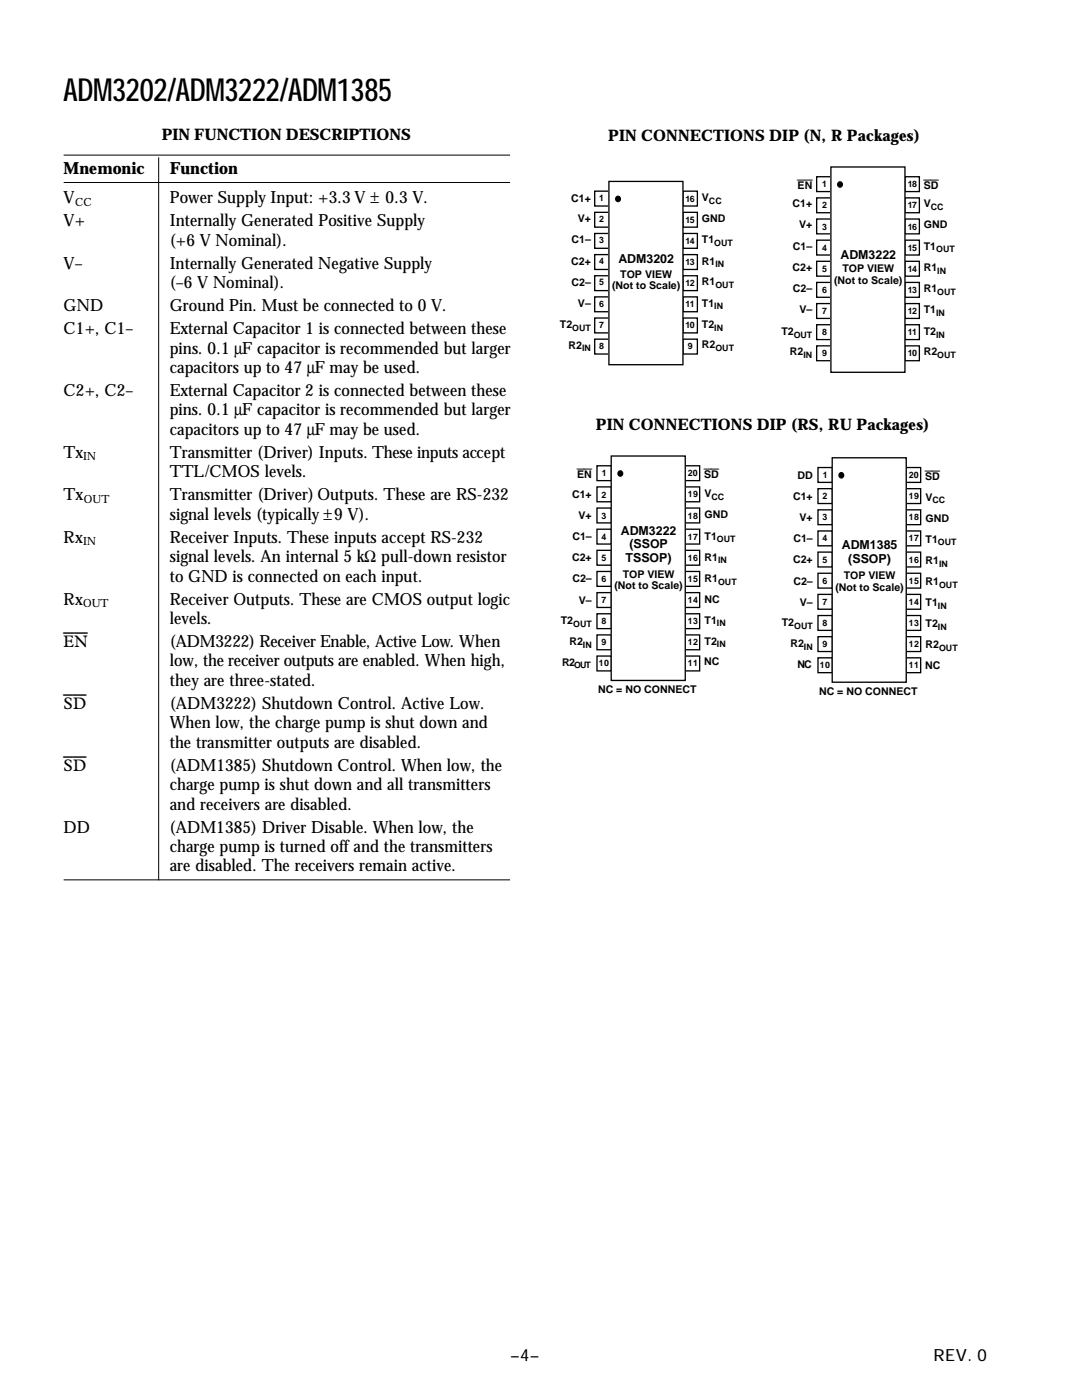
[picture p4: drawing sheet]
<svg xmlns="http://www.w3.org/2000/svg" width="216mm" height="279mm" viewBox="0 0 216 279" stroke-linecap="round" stroke-linejoin="round" font-family="sans-serif">
<defs><g id="words">
<text font-size="6.3" x="12.7" y="20.1">ADM3202/ADM3222/ADM1385</text>
<g font-size="3.4">
<text x="12.7" y="34.7">Mnemonic</text>
<text x="33.9" y="34.7">Function</text>
<text x="12.7" y="40.6">V</text>
<text x="33.9" y="40.6">Power Supply Input: +3.3V ± 0.3 V.</text>
<text x="12.7" y="45.2">V+</text>
<text x="33.9" y="45.2">Internally Generated Positive Supply</text>
<text x="12.7" y="53.6">V–</text>
<text x="33.9" y="53.6">Internally Generated Negative Supply</text>
<text x="33.9" y="49">(+6 V Nominal).</text>
<text x="33.9" y="57.5">(–6 V Nominal).</text>
<text x="12.7" y="62.1">GND</text>
<text x="33.9" y="62.1">Ground Pin. Must be connected to 0 V.</text>
<text x="12.7" y="66.7">C1+, C1–</text>
<text x="33.9" y="66.7">External Capacitor 1 is connected between these</text>
<text x="33.9" y="70.6">pins. 0.1 µF capacitor is recommended but larger</text>
<text x="33.9" y="74.4">capacitors up to 47 µF may be used.</text>
<text x="12.7" y="79">C2+, C2–</text>
<text x="33.9" y="79">External Capacitor 2 is connected between these</text>
<text x="33.9" y="82.9">pins. 0.1 µF capacitor is recommended but larger</text>
<text x="33.9" y="86.8">capacitors up to 47 µF may be used.</text>
<text x="12.7" y="91.4">Tx</text>
<text x="33.9" y="91.4">Transmitter (Driver) Inputs. These inputs accept</text>
<text x="33.9" y="95.3">TTL/CMOS levels.</text>
<text x="12.7" y="99.8">Tx</text>
<text x="33.9" y="99.8">Transmitter (Driver) Outputs. These are RS-232</text>
<text x="33.9" y="103.7">signal levels (typically±9 V).</text>
<text x="12.7" y="108.3">Rx</text>
<text x="33.9" y="108.3">Receiver Inputs. These inputs accept RS-232</text>
<text x="33.9" y="112.2">signal levels. An internal 5 kΩ pull-down resistor</text>
<text x="33.9" y="116.1">to GND is connected on each input.</text>
<text x="12.7" y="120.6">Rx</text>
<text x="33.9" y="120.7">Receiver Outputs. These are CMOS output logic</text>
<text x="33.9" y="124.5">levels.</text>
<text x="12.7" y="129.1">EN</text>
<text x="33.9" y="129.1">(ADM3222) Receiver Enable, Active Low. When</text>
<text x="33.9" y="133">low, the receiver outputs are enabled. When high,</text>
<text x="33.9" y="136.9">they are three-stated.</text>
<text x="12.7" y="141.5">SD</text>
<text x="33.9" y="141.5">(ADM3222) Shutdown Control. Active Low.</text>
<text x="33.9" y="145.3">When low, the charge pump is shut down and</text>
<text x="33.9" y="149.2">the transmitter outputs are disabled.</text>
<text x="12.7" y="153.8">SD</text>
<text x="33.9" y="153.8">(ADM1385) Shutdown Control. When low, the</text>
<text x="33.9" y="157.7">charge pump is shut down and all transmitters</text>
<text x="33.9" y="161.6">and receivers are disabled.</text>
<text x="12.7" y="166.2">DD</text>
<text x="33.9" y="166.2">(ADM1385) Driver Disable. When low, the</text>
<text x="33.9" y="170">charge pump is turned off and the transmitters</text>
<text x="33.9" y="173.9">are disabled. The receivers remain active.</text>
<text x="102" y="271.6">–4–</text>
<text x="186.3" y="271.6">REV. 0</text>
</g>
<g font-size="3.2">
<text x="32.3" y="27.9">PIN FUNCTION DESCRIPTIONS</text>
<text x="121.4" y="28">PIN CONNECTIONS DIP (N, R Packages)</text>
<text x="118.9" y="85.9">PIN CONNECTIONS DIP (RS, RU Packages)</text>
</g>
<g font-size="2.5">
<text x="123.4" y="52.5">ADM3202</text>
<text x="167.7" y="51.6">ADM3222</text>
<text x="123.9" y="106.7">ADM3222</text>
<text x="124.8" y="112.1">TSSOP)</text>
<text x="125.6" y="109.4">(SSOP</text>
<text x="168" y="109.6">ADM1385</text>
<text x="169.3" y="112.3">(SSOP)</text>
</g>
<g font-size="2.3">
<text x="15" y="41.1">CC</text>
<text x="16.6" y="91.9">IN</text>
<text x="16.8" y="100.4">OUT</text>
<text x="16.6" y="108.8">IN</text>
<text x="16.6" y="121.2">OUT</text>
</g>
<g font-size="2.1">
<text x="114" y="40.2">C1+</text>
<text x="140.1" y="40.1">V</text>
<text x="158.2" y="41.4">C1+</text>
<text x="159.2" y="37.7">EN</text>
<text x="184.3" y="37.7">SD</text>
<text x="184.3" y="41.4">V</text>
<text x="115.3" y="44.4">V+</text>
<text x="140.1" y="44.3">GND</text>
<text x="159.5" y="45.6">V+</text>
<text x="184.3" y="45.6">GND</text>
<text x="114" y="52.9">C2+</text>
<text x="114" y="48.6">C1–</text>
<text x="140.1" y="48.5">T1</text>
<text x="140.1" y="52.8">R1</text>
<text x="158.2" y="49.8">C1–</text>
<text x="184.3" y="49.8">T1</text>
<text x="114" y="57.1">C2–</text>
<text x="122.1" y="57.8">(Not to Scale)</text>
<text x="123.8" y="55.5">TOP VIEW</text>
<text x="140.1" y="57">R1</text>
<text x="158.2" y="54.1">C2+</text>
<text x="158.2" y="58.3">C2–</text>
<text x="166.4" y="56.6">(Not to Scale)</text>
<text x="168.1" y="54.3">TOP VIEW</text>
<text x="184.3" y="58.3">R1</text>
<text x="184.3" y="54.1">R1</text>
<text x="111.7" y="65.5">T2</text>
<text x="115.3" y="61.3">V–</text>
<text x="140.1" y="61.2">T1</text>
<text x="140.1" y="65.4">T2</text>
<text x="159.5" y="62.5">V–</text>
<text x="184.3" y="62.5">T1</text>
<text x="113.4" y="69.6">R2</text>
<text x="140.1" y="69.5">R2</text>
<text x="155.9" y="66.9">T2</text>
<text x="157.6" y="70.9">R2</text>
<text x="184.3" y="70.9">R2</text>
<text x="184.3" y="66.9">T2</text>
<text x="115.2" y="95.4">EN</text>
<text x="140.5" y="95.3">SD</text>
<text x="159.1" y="95.6">DD</text>
<text x="184.6" y="95.8">SD</text>
<text x="114.2" y="99.3">C1+</text>
<text x="140.6" y="99.2">V</text>
<text x="158.2" y="99.8">C1+</text>
<text x="184.7" y="99.9">V</text>
<text x="114.2" y="107.8">C1–</text>
<text x="115.4" y="103.5">V+</text>
<text x="140.6" y="103.5">GND</text>
<text x="140.6" y="107.7">T1</text>
<text x="159.5" y="104">V+</text>
<text x="184.7" y="104.2">GND</text>
<text x="114.2" y="112">C2+</text>
<text x="140.6" y="111.9">R1</text>
<text x="158.2" y="112.4">C2+</text>
<text x="158.3" y="108.2">C1–</text>
<text x="184.7" y="108.3">T1</text>
<text x="184.7" y="112.5">R1</text>
<text x="114.2" y="116.2">C2–</text>
<text x="122.6" y="117.6">(Not to Scale)</text>
<text x="124.2" y="115.3">TOP VIEW</text>
<text x="140.6" y="116.2">R1</text>
<text x="158.3" y="116.7">C2–</text>
<text x="166.7" y="117.9">(Not to Scale)</text>
<text x="168.3" y="115.6">TOP VIEW</text>
<text x="184.7" y="116.8">R1</text>
<text x="111.9" y="124.5">T2</text>
<text x="115.5" y="120.5">V–</text>
<text x="140.6" y="124.4">T1</text>
<text x="140.6" y="120.4">NC</text>
<text x="156" y="125">T2</text>
<text x="159.6" y="120.9">V–</text>
<text x="184.7" y="120.9">T1</text>
<text x="184.7" y="125.1">T2</text>
<text x="113.6" y="128.8">R2</text>
<text x="140.6" y="128.7">T2</text>
<text x="157.7" y="129.2">R2</text>
<text x="184.7" y="129.4">R2</text>
<text x="112.2" y="132.8">R2</text>
<text x="140.5" y="132.7">NC</text>
<text x="159.1" y="133.3">NC</text>
<text x="184.6" y="133.4">NC</text>
<text x="119.3" y="138.3">NC = NO CONNECT</text>
<text x="163.4" y="138.7">NC = NO CONNECT</text>
</g>
<g font-size="1.8">
<text x="119.6" y="40.1">1</text>
<text x="136.8" y="40.2">16</text>
<text x="141.5" y="40.7">CC</text>
<text x="164" y="37.4">1</text>
<text x="164" y="41.6">2</text>
<text x="181.1" y="37.4">18</text>
<text x="181.1" y="41.6">17</text>
<text x="185.7" y="41.9">CC</text>
<text x="119.6" y="44.3">2</text>
<text x="136.8" y="44.4">15</text>
<text x="164" y="45.8">3</text>
<text x="181.1" y="45.8">16</text>
<text x="119.6" y="48.6">3</text>
<text x="119.6" y="52.8">4</text>
<text x="136.8" y="48.6">14</text>
<text x="136.8" y="52.8">13</text>
<text x="142.5" y="49">OUT</text>
<text x="142.8" y="53.4">IN</text>
<text x="164" y="50">4</text>
<text x="181.1" y="50">15</text>
<text x="186.8" y="50.4">OUT</text>
<text x="119.6" y="57">5</text>
<text x="136.8" y="57.1">12</text>
<text x="142.8" y="57.5">OUT</text>
<text x="164" y="54.2">5</text>
<text x="164" y="58.5">6</text>
<text x="181.1" y="54.2">14</text>
<text x="181.1" y="58.4">13</text>
<text x="187" y="58.8">OUT</text>
<text x="187" y="54.6">IN</text>
<text x="119.6" y="61.2">6</text>
<text x="119.6" y="65.4">7</text>
<text x="136.8" y="61.3">11</text>
<text x="136.8" y="65.5">10</text>
<text x="142.5" y="61.7">IN</text>
<text x="142.5" y="66">IN</text>
<text x="164" y="62.7">7</text>
<text x="181.1" y="62.7">12</text>
<text x="186.8" y="63.1">IN</text>
<text x="114.2" y="66.1">OUT</text>
<text x="116.2" y="70.1">IN</text>
<text x="119.6" y="69.6">8</text>
<text x="137.2" y="69.7">9</text>
<text x="142.8" y="70">OUT</text>
<text x="158.4" y="67.4">OUT</text>
<text x="160.3" y="71.4">IN</text>
<text x="164" y="66.9">8</text>
<text x="164" y="71.1">9</text>
<text x="181.1" y="66.9">11</text>
<text x="181.1" y="71.1">10</text>
<text x="186.8" y="67.4">IN</text>
<text x="187" y="71.4">OUT</text>
<text x="120.1" y="95.1">1</text>
<text x="137.3" y="95.1">20</text>
<text x="164.2" y="95.4">1</text>
<text x="181.4" y="95.4">20</text>
<text x="120" y="99.3">2</text>
<text x="137.2" y="99.3">19</text>
<text x="142" y="99.7">CC</text>
<text x="164.1" y="99.6">2</text>
<text x="181.3" y="99.6">19</text>
<text x="186.1" y="100.5">CC</text>
<text x="120" y="103.5">3</text>
<text x="120" y="107.7">4</text>
<text x="137.2" y="103.5">18</text>
<text x="137.2" y="107.7">17</text>
<text x="164.1" y="103.9">3</text>
<text x="181.3" y="103.8">18</text>
<text x="120" y="111.9">5</text>
<text x="137.2" y="111.9">16</text>
<text x="143.1" y="108.2">OUT</text>
<text x="143.3" y="112.4">IN</text>
<text x="164.1" y="108.1">4</text>
<text x="164.1" y="112.3">5</text>
<text x="181.3" y="108.1">17</text>
<text x="181.3" y="112.3">16</text>
<text x="187.1" y="108.8">OUT</text>
<text x="187.4" y="113.1">IN</text>
<text x="120" y="116.1">6</text>
<text x="137.2" y="116.1">15</text>
<text x="143.3" y="116.7">OUT</text>
<text x="164.1" y="116.5">6</text>
<text x="181.3" y="116.5">15</text>
<text x="187.4" y="117.3">OUT</text>
<text x="114.4" y="125.1">OUT</text>
<text x="120" y="120.3">7</text>
<text x="120" y="124.6">8</text>
<text x="137.2" y="120.3">14</text>
<text x="137.2" y="124.5">13</text>
<text x="143.1" y="125">IN</text>
<text x="158.5" y="125.5">OUT</text>
<text x="164.1" y="120.7">7</text>
<text x="164.1" y="124.9">8</text>
<text x="181.3" y="120.7">14</text>
<text x="181.3" y="124.9">13</text>
<text x="187.1" y="125.7">IN</text>
<text x="187.1" y="121.4">IN</text>
<text x="116.3" y="129.3">IN</text>
<text x="120" y="128.8">9</text>
<text x="137.2" y="128.8">12</text>
<text x="143.1" y="129.2">IN</text>
<text x="160.4" y="129.7">IN</text>
<text x="164.1" y="129.1">9</text>
<text x="181.3" y="129.1">12</text>
<text x="187.4" y="129.9">OUT</text>
<text x="114.5" y="133.4">OUT</text>
<text x="119.5" y="133">10</text>
<text x="137.2" y="133">11</text>
<text x="163.6" y="133.3">10</text>
<text x="181.3" y="133.3">11</text>
</g>
</g></defs>
<path d="M12.7 31h89.1M12.7 36.4h89.1M31.7 31.4v144.3M12.7 175.6h89.1" fill="none" stroke="#000" stroke-width=".2"/>
<g fill="none" stroke="#000" stroke-width=".26">
<path d="M163.2 93.3h2.9v3h-2.9zM163.2 97.5h2.9v3h-2.9zM180.8 93.3h2.9v3h-2.9zM180.8 97.5h2.9v3h-2.9zM163.2 101.7h2.9v3h-2.9zM163.2 106h2.9v2.9h-2.9zM163.2 110.2h2.9v2.9h-2.9zM163.2 114.4h2.9v3h-2.9zM163.2 118.6h2.9v3h-2.9zM180.8 101.7h2.9v3h-2.9zM180.8 106h2.9v2.9h-2.9zM180.8 110.2h2.9v2.9h-2.9z"/>
<path d="M180.8 114.4h2.9v3h-2.9zM180.8 118.6h2.9v3h-2.9zM163.2 122.8h2.9v3h-2.9zM163.2 127.1h2.9v2.9h-2.9zM163.2 131.3h2.9v2.9h-2.9zM180.8 122.8h2.9v3h-2.9zM180.8 127.1h2.9v2.9h-2.9zM180.8 131.3h2.9v2.9h-2.9z"/>
</g>
<path d="M166.1 91.4h14.7v44.8h-14.7z" fill-rule="evenodd" fill="#fff"/>
<g fill="none" stroke="#000" stroke-width=".26">
<path d="M118.7 38.2h2.8v2.9h-2.8zM136.3 38.2h2.9v2.9h-2.9zM118.7 42.4h2.8v2.9h-2.8zM118.7 46.6h2.8v3h-2.8zM118.7 50.8h2.8v3h-2.8zM118.7 55h2.8v3h-2.8zM118.7 59.3h2.8v2.9h-2.8zM136.3 42.4h2.9v2.9h-2.9zM136.3 46.6h2.9v3h-2.9zM136.3 50.8h2.9v3h-2.9zM136.3 55h2.9v3h-2.9zM136.3 59.3h2.9v2.9h-2.9z"/>
<path d="M118.7 63.5h2.8v2.9h-2.8zM118.7 67.7h2.8v3h-2.8zM136.3 63.5h2.9v2.9h-2.9zM136.3 67.7h2.9v3h-2.9zM166.1 91.4h14.7v44.8h-14.7z"/>
<circle cx="167.8" cy="94.9" r=".5"/>
</g>
<circle cx="167.8" cy="94.9" r=".5" fill="#000"/>
<path d="M155.7 90.8h35.8v48.2h-35.8z" fill="none" stroke="#fff" stroke-width=".2"/>
<path d="M121.5 36.2h14.8v36.6h-14.8z" fill-rule="evenodd" fill="#fff"/>
<g fill="none" stroke="#000" stroke-width=".26">
<path d="M121.5 36.2h14.8v36.6h-14.8zM119.1 93h2.9v2.9h-2.9zM119.1 97.2h2.9v2.9h-2.9zM136.7 93h2.9v2.9h-2.9zM136.7 97.2h2.9v2.9h-2.9zM119.1 101.4h2.9v3h-2.9zM119.1 105.6h2.9v3h-2.9zM119.1 109.8h2.9v3h-2.9zM119.1 114.1h2.9v2.9h-2.9zM119.1 118.3h2.9v2.9h-2.9zM136.7 101.4h2.9v3h-2.9zM136.7 105.6h2.9v3h-2.9z"/>
<path d="M136.7 109.8h2.9v3h-2.9zM136.7 114.1h2.9v2.9h-2.9zM136.7 118.3h2.9v2.9h-2.9zM119.1 122.5h2.9v3h-2.9zM119.1 126.7h2.9v3h-2.9zM119.1 130.9h2.9v3h-2.9zM136.7 122.5h2.9v3h-2.9zM136.7 126.7h2.9v3h-2.9zM136.7 130.9h2.9v3h-2.9z"/>
<circle cx="123.3" cy="39.7" r=".5"/>
</g>
<circle cx="123.3" cy="39.7" r=".5" fill="#000"/>
<path d="M111.4 73.1v-37.3h35.5v37.3" fill="none" stroke="#fff" stroke-width=".2"/>
<path d="M122 91h14.7v44.8h-14.7z" fill-rule="evenodd" fill="#fff"/>
<g fill="none" stroke="#000" stroke-width=".26">
<path d="M163 35.3h2.8v2.9h-2.8zM163 39.5h2.8v3h-2.8zM180.6 35.3h2.8v2.9h-2.8zM180.6 39.5h2.8v3h-2.8zM163 43.7h2.8v3h-2.8zM163 47.9h2.8v3h-2.8zM163 52.1h2.8v3h-2.8zM163 56.4h2.8v2.9h-2.8zM180.6 43.7h2.8v3h-2.8zM180.6 47.9h2.8v3h-2.8zM180.6 52.1h2.8v3h-2.8zM180.6 56.4h2.8v2.9h-2.8z"/>
<path d="M163 60.6h2.8v3h-2.8zM163 64.8h2.8v3h-2.8zM163 69h2.8v3h-2.8zM180.6 60.6h2.8v3h-2.8zM180.6 64.8h2.8v3h-2.8zM180.6 69h2.8v3h-2.8zM122 91h14.7v44.8h-14.7z"/>
<circle cx="123.7" cy="94.5" r=".5"/>
</g>
<circle cx="123.7" cy="94.5" r=".5" fill="#000"/>
<path d="M111.6 90.4h35.6v48.3h-35.6z" fill="none" stroke="#fff" stroke-width=".2"/>
<path d="M165.8 33.3h14.8v41h-14.8z" fill-rule="evenodd" fill="#fff"/>
<g fill="none" stroke="#000" stroke-width=".26">
<path d="M165.8 33.3h14.8v41h-14.8z"/>
<circle cx="167.6" cy="36.8" r=".5"/>
</g>
<circle cx="167.6" cy="36.8" r=".5" fill="#000"/>
<path d="M155.6 74.8v-42.1h35.4v42.1" fill="none" stroke="#fff" stroke-width=".2"/>
<use href="#words"/>
</svg>
